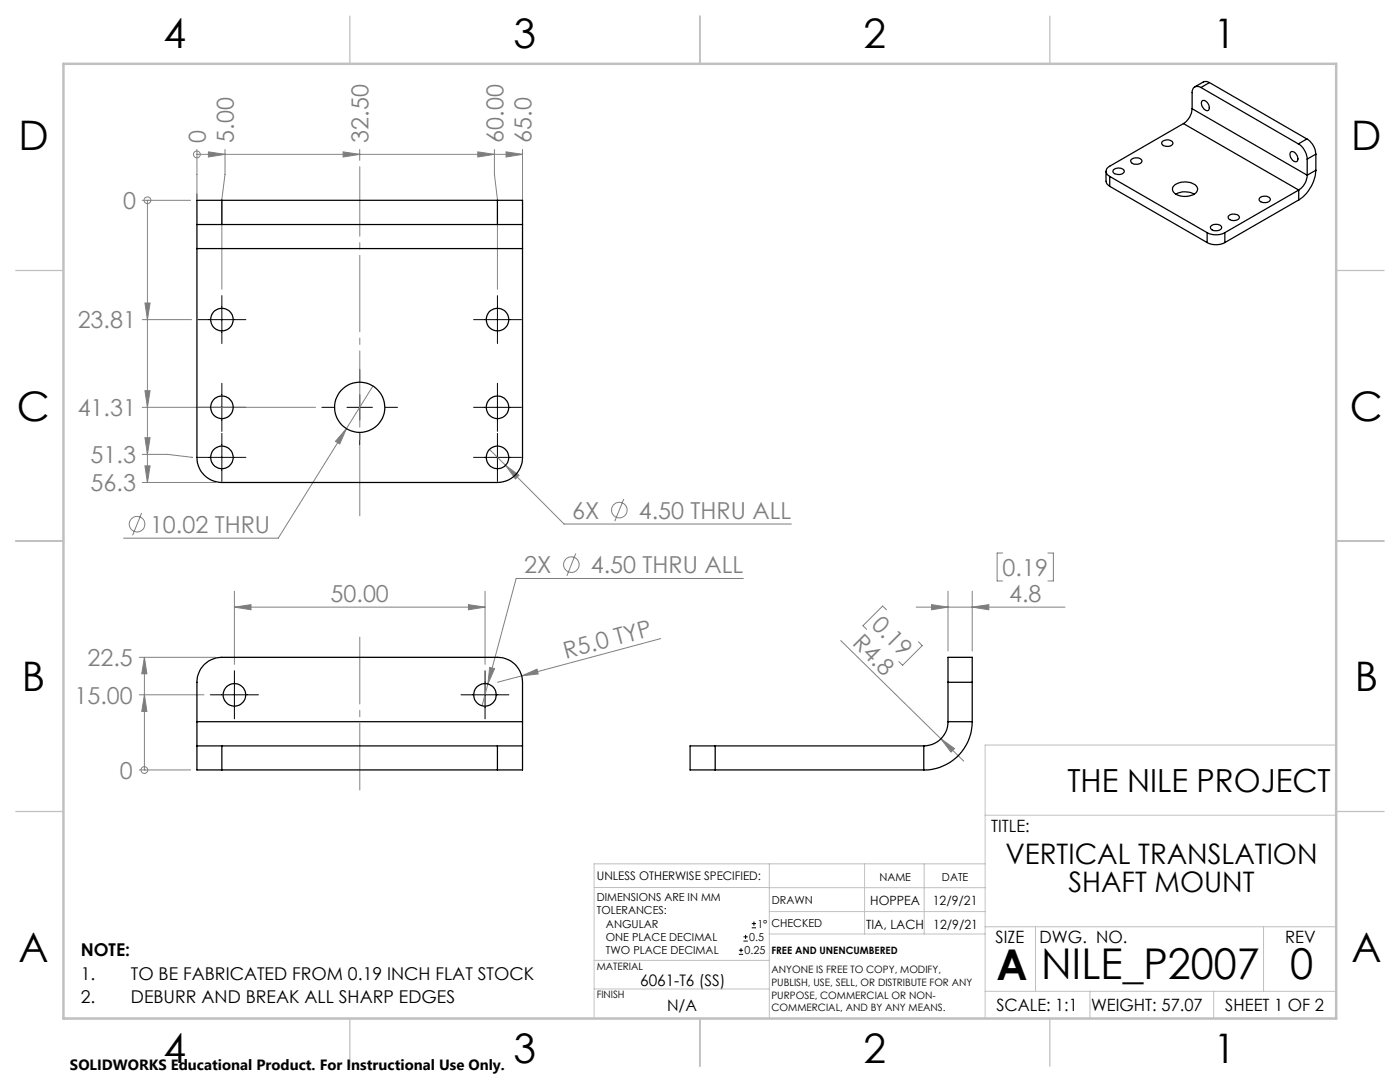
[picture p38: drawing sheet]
<svg xmlns="http://www.w3.org/2000/svg" width="279mm" height="216mm" viewBox="0 0 279 216" stroke-linecap="round" stroke-linejoin="round" font-family="sans-serif">
<defs><g id="words">
<g font-size="8.5">
<text x="198.9" y="195.5">A</text>
<text x="207.8" y="195.4">NILE_P2007</text>
<text x="257.4" y="195.4">0</text>
</g>
<g font-size="8.1">
<text x="32.7" y="9.7">4</text>
<text x="102.5" y="9.7">3</text>
<text x="172.4" y="9.7">2</text>
<text x="242.2" y="9.7">1</text>
<text x="3.7" y="30">D</text>
<text x="269.7" y="30">D</text>
<text x="3.4" y="83.9">C</text>
<text x="269.4" y="83.9">C</text>
<text x="4.4" y="137.9">B</text>
<text x="270.4" y="137.9">B</text>
<text x="3.7" y="191.9">A</text>
<text x="269.7" y="191.9">A</text>
<text x="32.7" y="212.2">4</text>
<text x="102.5" y="212.2">3</text>
<text x="172.4" y="212.2">2</text>
<text x="242.2" y="212.2">1</text>
</g>
<text font-size="6.3" x="213" y="158">THE NILE PROJECT</text>
<g font-size="5.6">
<text x="200.7" y="172.3">VERTICAL TRANSLATION</text>
<text x="213.2" y="178">SHAFT MOUNT</text>
</g>
<g font-size="4.7" fill="#808080">
<text x="41.1" y="28.5" transform="rotate(-90 41.1 28.5)">0</text>
<text x="46.7" y="28.5" transform="rotate(-90 46.7 28.5)">5.00</text>
<text x="73.6" y="28.5" transform="rotate(-90 73.6 28.5)">32.50</text>
<text x="100.5" y="28.5" transform="rotate(-90 100.5 28.5)">60.00</text>
<text x="106.1" y="28.5" transform="rotate(-90 106.1 28.5)">65.0</text>
<text x="24.5" y="41.7">0</text>
<text x="15.5" y="65.5">23.81</text>
<text x="15.5" y="83">41.31</text>
<text x="18.1" y="92.4">51.3</text>
<text x="18.1" y="98">56.3</text>
<text x="29.9" y="106.3">10.02 THRU</text>
<text x="114.2" y="103.5">6X</text>
<text x="127.5" y="103.5">4.50 THRU ALL</text>
<text x="104.6" y="114.4">2X</text>
<text x="117.9" y="114.4">4.50 THRU ALL</text>
<text x="200.1" y="114.9">0.19</text>
<text x="66" y="120.1">50.00</text>
<text x="173.7" y="124.9" transform="rotate(45 173.7 124.9)">0.19</text>
<text x="201.4" y="120.1">4.8</text>
<text x="112.9" y="131.5" transform="rotate(-15 112.9 131.5)">R5.0 TYP</text>
<text x="169.9" y="128.5" transform="rotate(45 169.9 128.5)">R4.8</text>
<text x="17.5" y="132.9">22.5</text>
<text x="14.9" y="140.4">15.00</text>
<text x="23.9" y="155.4">0</text>
</g>
<g font-size="3.5">
<text x="16.1" y="190.8">NOTE:</text>
<text x="16.1" y="195.6">1.</text>
<text x="26.1" y="195.6">TO BE FABRICATED FROM 0.19 INCH FLAT STOCK</text>
<text x="16.1" y="200.1">2.</text>
<text x="26.1" y="200.1">DEBURR AND BREAK ALL SHARP EDGES</text>
</g>
<g font-size="3.4">
<text x="197.8" y="166">TITLE:</text>
<text x="198.7" y="188.1">SIZE</text>
<text x="207.5" y="188.1">DWG. NO.</text>
<text x="256.5" y="188.2">REV</text>
<text x="198.8" y="201.7">SCALE: 1:1</text>
<text x="217.7" y="201.8">WEIGHT: 57.07</text>
<text x="244.5" y="201.7">SHEET 1 OF 2</text>
</g>
<g font-size="3.2">
<text x="127.8" y="196.7">6061-T6 (SS)</text>
<text x="133.1" y="201.8">N/A</text>
</g>
<text font-size="3" x="14" y="213.5">SOLIDWORKS Educational Product. For Instructional Use Only.</text>
<g font-size="2.5">
<text x="172.9" y="185.4">TIA, LACH</text>
<text x="173.7" y="180.6">HOPPEA</text>
<text x="186.2" y="180.6">12/9/21</text>
<text x="186.3" y="185.3">12/9/21</text>
</g>
<text font-size="2.4" x="119.1" y="175.6">UNLESS OTHERWISE SPECIFIED:</text>
<g font-size="2.2">
<text x="119.1" y="179.8">DIMENSIONS ARE IN MM</text>
<text x="175.5" y="175.9">NAME</text>
<text x="188" y="175.9">DATE</text>
<text x="119.1" y="182.5">TOLERANCES:</text>
<text x="120.9" y="185.1">ANGULAR</text>
<text x="151.2" y="185.1">1°</text>
<text x="154" y="185">CHECKED</text>
<text x="154" y="180.3">DRAWN</text>
<text x="120.9" y="187.8">ONE PLACE DECIMAL</text>
<text x="120.9" y="190.4">TWO PLACE DECIMAL</text>
<text x="148.6" y="190.4">0.25</text>
<text x="149.5" y="187.8">0.5</text>
</g>
<g font-size="2">
<text x="154" y="190.4">FREE AND UNENCUMBERED</text>
<text x="119.1" y="193.5">MATERIAL</text>
<text x="154" y="194.2">ANYONE IS FREE TO COPY, MODIFY,</text>
<text x="154" y="196.7">PUBLISH, USE, SELL, OR DISTRIBUTE FOR ANY</text>
<text x="119.1" y="199.2">FINISH</text>
<text x="154" y="199.2">PURPOSE, COMMERCIAL OR NON-</text>
<text x="154" y="201.8">COMMERCIAL, AND BY ANY MEANS.</text>
</g>
</g></defs>
<g fill="none" stroke="#808080" stroke-width=".2">
<path d="M28.4 40h9.6M29.4 40h.1M29.4 40v56.3M39.3 30.8h.1M39.3 29.8v10M39.3 30.8h65M41.6 30.3l3.3 .5-3.3 .5zM44.9 29.8v5l-.6 5v17.9M68.5 30.3l3.3 .5-3.3 .5zM71.8 29.8v2.2M95.4 30.3l3.3 .5-3.3 .5zM98.7 29.8v5l.6 5v17.9"/>
<path d="M101 30.3l3.3 .5-3.3 .5zM104.3 29.8v13.7M28.4 63.8h9.8M28.9 78h1.1l-.6 3.3zM28.9 60.5h1.1l-.6 3.3zM74.4 77l-18.9 30.4h-30.8M28.4 90.7h5l5 .6h-.2M28.4 96.3h14.6M28.4 81.3h34.6M28.9 87.3h1.1l-.6 3.4zM28.9 93h1.1l-.6 3.3zM69.1 85.5l-1.3 3.1-.8-.5z"/>
<path d="M97.7 89.7l3.2 3.2M100.9 92.9l2.7 1.9-.7 .8zM100.9 92.9l11.7 11.7h45.3M124.5 99.6l-1.8 4.4M28.3 102.4l-1.8 4.4M46.8 118v14.6M96.8 118v14.6M114.9 110.5l-1.8 4.4M148.3 115.4h-45.3l-6.8 25.4M189.2 118v11.9M194 118v11.9M200.1 110.3h-1.1v5.6h1.1"/>
<path d="M209.1 110.3h1.1v5.6h-1.1M27.8 138.6h12.9M27.8 131.2h15.2M28.8 138.6l.5 3.4h-1zM28.8 131.2l.5 3.2h-1zM28.8 131.2v22.4M46.8 121.1l3.3-.5v1.1zM46.8 121.1h50M93.5 120.6l3.3 .5-3.3 .6zM97.7 133.2l1 .2-1.3 3.1zM104.1 134.9l3.1-1.4 .2 1zM104.1 134.9l-4.8 1.2"/>
<path d="M131.9 127.4l-27.8 7.5M167.8 127.8l20 19.6M176.9 121.7l-.8-.8-3.9 3.9 .8 .8M182.8 121.1h29.7M183.3 128.1l.7 .7-3.9 4-.7-.8M185.9 120.6l3.3 .5-3.3 .6zM194 121.1l3.3-.5v1.1zM27.8 153.6h10.2M28.8 153.6h.1M187.8 147.4l2.7 2-.7 .7zM187.8 147.4l4.5 4.5"/>
<circle cx="29.4" cy="40" r=".67"/>
<circle cx="39.3" cy="30.8" r=".68"/>
<circle cx="27.4" cy="104.6" r="1.55"/>
<circle cx="114" cy="112.7" r="1.55"/>
<circle cx="123.6" cy="101.8" r="1.56"/>
<circle cx="28.8" cy="153.7" r=".68"/>
</g>
<g fill="none" stroke="#000" stroke-width=".2">
<path d="M44.3 59v9.5M99.3 59v9.5M39.5 63.8h9.6M44.3 76.5v9.6M71.8 73.7v2.5M71.8 78.7v5.1M94.5 63.8h9.6M99.3 76.5v9.6M39.5 81.3h9.6M39.5 91.3h9.6M44.3 86.5v9.6M64.2 81.3h2.5"/>
<path d="M69.3 81.3h5M71.8 86.4v2.4M76.9 81.3h2.4M94.5 81.3h9.6M94.5 91.3h9.6M99.3 86.5v9.6M42 138.6h9.6M46.8 133.8v9.6M92 138.6h9.6M96.8 133.8v9.6M147.5 190.4h.8M147.5 189.6h.8"/>
<path d="M147.9 189.2v.8M148.4 187.8h.8M148.4 186.9h.8M148.8 186.5v.9M150 185.1h.9M150 184.3h.9M150.5 183.9v.8"/>
</g>
<path d="M71.8 33.3v69.6" fill="none" stroke="#808080" stroke-width=".2" stroke-dasharray="15.2 1.3 1.3 1.3" stroke-dashoffset="1.4"/>
<path d="M71.8 157.6v-30.5" fill="none" stroke="#808080" stroke-width=".2" stroke-dasharray="15.2 1.3 1.3 1.3" stroke-dashoffset="1.9"/>
<g fill="none" stroke="#c0c0c0" stroke-width=".2">
<path d="M266.7 148.7h-70.1v54.5M118.6 177.1h34.9M153.5 172.4v30.8M153.5 177.1h43.1M172.5 172.4v14M184.4 172.4v14M196.6 172.4h-78v30.8M196.6 162.7h70.1M118.6 197.3h34.9M118.6 191.6h34.9M153.5 186.4h43.1M153.5 181.9h43.1"/>
<path d="M196.6 197.8h70.1M196.6 184.9h70.1M206.7 184.9v12.9M217.5 197.8v5.4M242.2 197.8v5.4M252.2 184.9v12.9"/>
</g>
<path d="M69.8 3.2v9.5M139.7 3.2v9.5M209.5 3.2v9.5M3.1 54h9.6M266.7 54h9.5M3.1 107.9h9.6M266.7 107.9h9.5M3.1 161.9h9.6M266.7 161.9h9.5M69.8 203.2v9.6M139.7 203.2v9.6M209.5 203.2v9.6" fill="none" stroke="#c0c0c0" stroke-width=".25"/>
<path d="M12.7 12.7h254v190.5h-254z" fill="none" stroke="#c0c0c0" stroke-width=".5"/>
<g fill="#808080">
<path d="M187.8 147.4l2.7 2-.7 .7z"/>
<path d="M104.1 134.9l3.1-1.4 .2 1z"/>
<path d="M28.9 87.3h1.1l-.6 3.4zM28.9 93h1.1l-.6 3.3zM28.9 78h1.1l-.6 3.3zM28.9 60.5h1.1l-.6 3.3z"/>
<path d="M41.6 30.3l3.3 .5-3.3 .5zM68.5 30.3l3.3 .5-3.3 .5zM95.4 30.3l3.3 .5-3.3 .5zM101 30.3l3.3 .5-3.3 .5z"/>
<path d="M28.8 138.6l.5 3.4h-1zM28.8 131.2l.5 3.2h-1z"/>
<path d="M93.5 120.6l3.3 .5-3.3 .6zM46.8 121.1l3.3-.5v1.1z"/>
<path d="M97.7 133.2l-.3 3.3 1.3-3.1zM100.9 92.9l2 2.7 .7-.8zM69.1 85.5l-2.1 2.6 .8 .5z"/>
<path d="M185.9 120.6l3.3 .5-3.3 .6zM194 121.1l3.3-.5v1.1z"/>
</g>
<g fill="none" stroke="#000" stroke-width=".25">
<path d="M239.7 17.5a1.08 1.08 0 0 0-1.3-.2 1.08 1.08 0 0 0-.5 1.2v3.2M239.7 17.5l19.4 11.2M241.4 16.5l-.6-.2h-.5l-1.9 1.1M241.4 16.5l-1.7 1M241.4 16.5l19.4 11.2M44.3 40h-5v4.8M44.3 40v4.8M44.3 40h55M99.3 40h5v4.8M99.3 40v4.8M220.7 34.2l.1 2.3 .7 .7M221.5 35.2l19.4 11.2"/>
<path d="M221.5 35.2v2M221.5 37.2l19.4 11.2M222.2 33.9a1.48 1.48 0 0 1 2.2 .2 1.26 1.26 0 0 1-2 .5l-.3-.2zM225.7 31.9a1.48 1.48 0 0 1 2.2 .2 1.24 1.24 0 0 1-1.9 .5l-.3-.3zM232 28.2a1.35 1.35 0 0 1 2.1 .4 1.27 1.27 0 0 1-2.3-.1zM234.4 37a3.4 3.4 0 0 1 4.5 .3 1.35 1.35 0 0 1-1.4 1.8 3.1 3.1 0 0 1-3.4-1l-.1-.6zM234.7 38.7l.2-.1a3.9 3.9 0 0 1 3.4 .1M236.2 24.7l-14.7 8.5a1.08 1.08 0 0 0-.8 1 1.08 1.08 0 0 0 .8 1M236.2 24.7l23 13.2M237.9 21.7a3.7 3.7 0 0 1-1.7 3M237.9 21.7l23 13.3M239.9 20.1a1.29 1.29 0 0 1 1.4 1.7 .57 .57 0 0 1-.6 .3 .57 .57 0 0 1-.5-.4 1.38 1.38 0 0 1-.3-1.6z"/>
<path d="M251.4 39.5a1.34 1.34 0 0 1 2.1 .3 1.38 1.38 0 0 1-2.2 .1zM257.6 30.3a1.22 1.22 0 0 1 1.4 1.4 .58 .58 0 0 1-.4 .6 .58 .58 0 0 1-.7-.4 1.4 1.4 0 0 1-.3-1.6zM259.1 28.7a3.9 3.9 0 0 1 1.8 3.1M259.2 37.9l-14.8 8.5M259.2 37.9v2M259.2 39.9l-14.8 8.5M260.8 27.7l.8 .7a3.9 3.9 0 0 1 1 2.4M260.8 27.7l-1.7 1M260.9 35l-.1 .4a3.9 3.9 0 0 1-1.6 2.5M260.9 31.8v3.2M262.6 34a7.6 7.6 0 0 1-3.4 5.9M262.6 30.8l-1.7 1"/>
<path d="M262.6 34l-1.7 1M262.6 30.8v3.2M39.3 44.8h5M39.3 44.8v4.8M39.3 49.6v41.7a5 5 0 0 0 5 5h55a5 5 0 0 0 5-5v-41.7M39.3 49.6h65M44.3 44.8h55M99.3 44.8h5M104.3 44.8v4.8M240.9 46.4a3.9 3.9 0 0 0 3.5 0M240.9 48.4a3.9 3.9 0 0 0 3.5 0M240.9 46.4v2"/>
<path d="M241.6 45.2a1.48 1.48 0 0 1 2.2 .1 1.24 1.24 0 0 1-1.9 .6l-.3-.3zM244.4 46.4v2M245.3 43a1.46 1.46 0 0 1 2 .3 1.21 1.21 0 0 1-1.9 .5 .46 .46 0 0 1-.1-.8zM189.2 136.1v-4.9h4.8v4.9M189.2 136.1h4.8M189.2 136.1v7.9M194 136.1v7.9M39.3 148.8h5M39.3 148.8v4.8h5M39.3 144v4.8M39.3 144v-7.9a4.9 4.9 0 0 1 5-4.9h55a4.9 4.9 0 0 1 5 4.9v7.9M39.3 144h65"/>
<path d="M44.3 148.8v4.8M44.3 148.8h55M44.3 153.6h55M99.3 148.8h5M99.3 148.8v4.8M104.3 148.8v4.8h-5M104.3 144v4.8M142.7 148.8h-5v4.8h5M142.7 148.8h41.7M142.7 153.6h41.7M142.7 148.8v4.8M184.4 148.8v4.8"/>
<path d="M189.2 144a4.8 4.8 0 0 1-4.8 4.8M189.2 144h4.8M194 144a9.6 9.6 0 0 1-9.6 9.6"/>
<circle cx="44.3" cy="63.8" r="2.25"/>
<circle cx="99.3" cy="63.8" r="2.25"/>
<circle cx="44.3" cy="91.3" r="2.25"/>
<circle cx="44.3" cy="81.3" r="2.26"/>
<circle cx="71.8" cy="81.3" r="5"/>
<circle cx="99.3" cy="91.3" r="2.25"/>
<circle cx="99.3" cy="81.3" r="2.26"/>
<circle cx="46.8" cy="138.7" r="2.25"/>
<circle cx="96.8" cy="138.7" r="2.25"/>
</g>
<use href="#words"/>
</svg>
